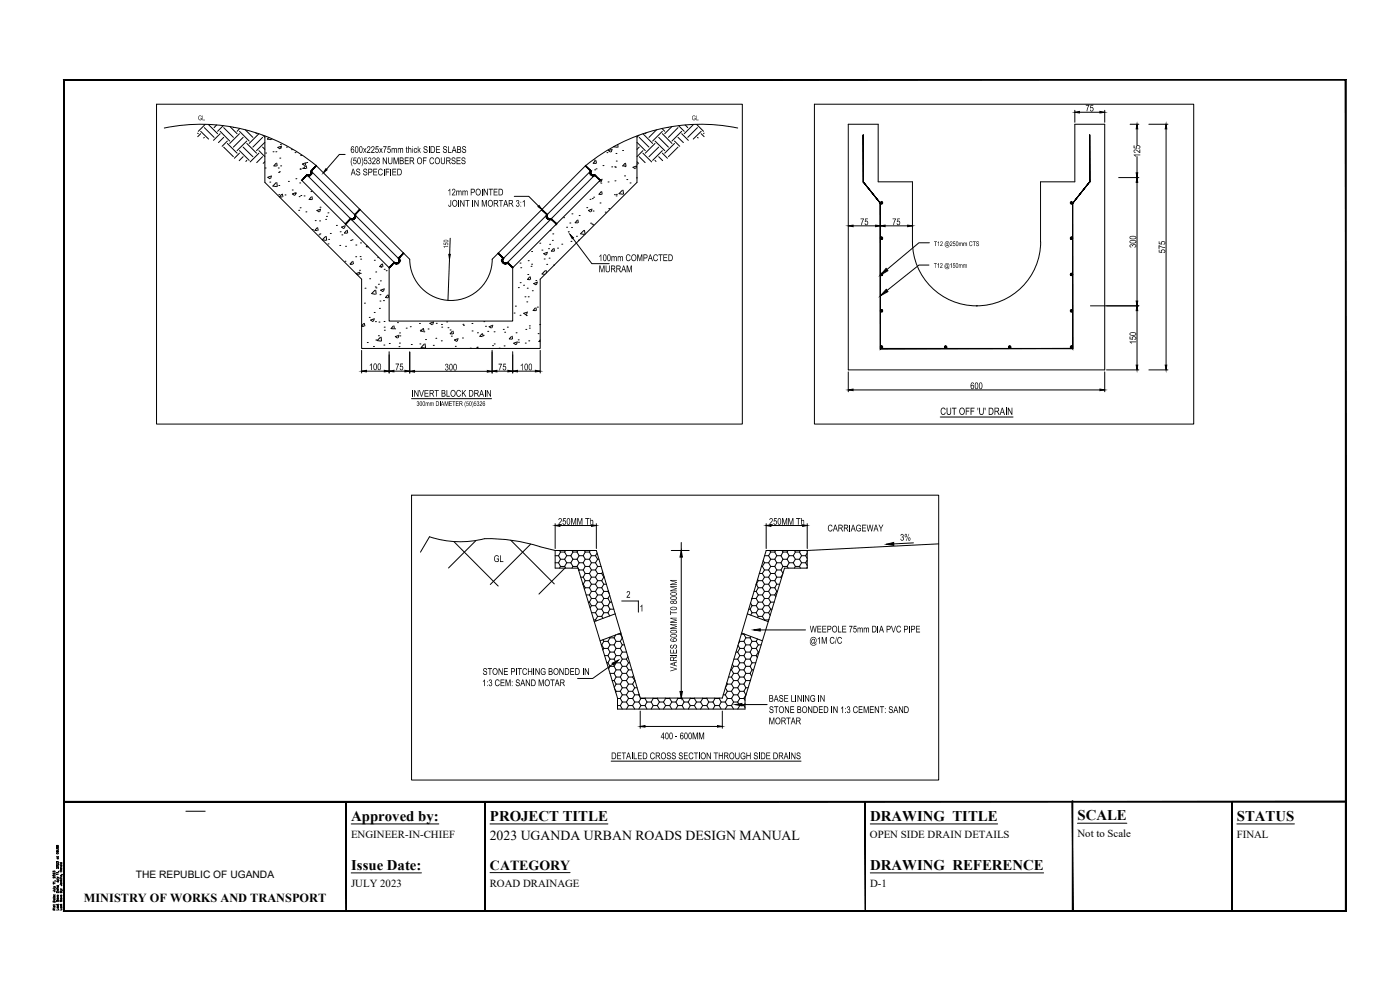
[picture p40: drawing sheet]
<svg xmlns="http://www.w3.org/2000/svg" width="420mm" height="297mm" viewBox="0 0 420 297" stroke-linecap="round" stroke-linejoin="round" font-family="sans-serif">
<defs><g id="words">
<g font-size="4.4">
<text x="105.4" y="246.2">Approved by:</text>
<text x="147.1" y="246.2">PROJECT TITLE</text>
<text x="261.2" y="246.2">DRAWING TITLE</text>
<text x="323.4" y="246">SCALE</text>
<text x="371.2" y="246.2">STATUS</text>
<text x="105.4" y="260.9">Issue Date:</text>
<text x="261.2" y="260.9">DRAWING REFERENCE</text>
</g>
<text font-size="4.2" x="147.1" y="260.9">CATEGORY</text>
<text font-size="4.1" x="147" y="252">2023 UGANDA URBAN ROADS DESIGN MANUAL</text>
<text font-size="3.7" x="25.2" y="270.5">MINISTRY OF WORKS AND TRANSPORT</text>
<text font-size="3.4" x="282.2" y="124.5">CUT OFF 'U' DRAIN</text>
<g font-size="3.2">
<text x="105.4" y="251.4">ENGINEER-IN-CHIEF</text>
<text x="261.1" y="251.4">OPEN SIDE DRAIN DETAILS</text>
<text x="323.4" y="251.3">Not to Scale</text>
<text x="371.2" y="251.4">FINAL</text>
<text x="105.4" y="266.1">JULY 2023</text>
<text x="147" y="266.1">ROAD DRAINAGE</text>
<text x="261.1" y="266.1">D-1</text>
</g>
<g font-size="3.1">
<text x="325.8" y="33.4">75</text>
<text x="105.2" y="45.9">600x225x75mm thick SIDE SLABS</text>
<text x="342.2" y="47.2" transform="rotate(-90 342.2 47.2)">125</text>
<text x="105.1" y="49.3">(50)5328 NUMBER OF COURSES</text>
<text x="105.3" y="52.6">AS SPECIFIED</text>
<text x="134.3" y="58.6">12mm POINTED</text>
<text x="134.5" y="62">JOINT IN MORTAR 3:1</text>
<text x="258.1" y="67.5">75</text>
<text x="267.8" y="67.5">75</text>
<text x="341" y="74.4" transform="rotate(-90 341 74.4)">300</text>
<text x="349.7" y="76" transform="rotate(-90 349.7 76)">575</text>
<text x="179.6" y="78.3">100mm COMPACTED</text>
<text x="179.7" y="81.7">MURRAM</text>
<text x="341" y="103.3" transform="rotate(-90 341 103.3)">150</text>
<text x="110.7" y="111">100</text>
<text x="118.6" y="111.1">75</text>
<text x="133.5" y="111.2">300</text>
<text x="149.5" y="111.1">75</text>
<text x="156.1" y="111.1">100</text>
<text x="123.5" y="119">INVERT BLOCK DRAIN</text>
<text x="291.2" y="116.7">600</text>
<text x="167.5" y="157.5">250MM Th</text>
<text x="230.8" y="157.5">250MM Th</text>
<text x="248.4" y="159.5">CARRIAGEWAY</text>
<text x="270.1" y="162.2">3%</text>
<text x="148.2" y="168.6">GL</text>
<text x="187.9" y="179.4">2</text>
<text x="191.9" y="183.5">1</text>
<text x="243" y="189.8">WEEPOLE 75mm DIA PVC PIPE</text>
<text x="242.9" y="193.2">@1M C/C</text>
<text x="144.9" y="202.5">STONE PITCHING BONDED IN</text>
<text x="203.1" y="201.5" transform="rotate(-90 203.1 201.5)">VARIES 600MM T0 800MM</text>
<text x="144.7" y="205.9">1:3 CEM: SAND MOTAR</text>
<text x="230.7" y="210.6">BASE LINING IN</text>
<text x="230.8" y="213.9">STONE BONDED IN 1:3 CEMENT: SAND</text>
<text x="198.3" y="221.8">400 - 600MM</text>
<text x="230.7" y="217.3">MORTAR</text>
<text x="183.4" y="227.8">DETAILED CROSS SECTION THROUGH SIDE DRAINS</text>
<text x="40.8" y="263.5">THE REPUBLIC OF UGANDA</text>
</g>
<g font-size="2.2">
<text x="59.4" y="36.1">GL</text>
<text x="207.6" y="36.1">GL</text>
<text x="134.5" y="74.5" transform="rotate(-88 134.5 74.5)">150</text>
<text x="280.3" y="73.8">T12 @250mm CTS</text>
<text x="280.2" y="80.4">T12 @150mm</text>
<text x="125" y="121.8">300mm DIAMETER (50)5326</text>
</g>
</g></defs>
<!-- layer: 0 -->
<g fill="none" stroke="#000" stroke-width=".3">
<path d="M19.2 23.9h384.7v216.7h-384.7zM47 31.3h175.8v95.9h-175.8zM244.4 31.3h113.9v95.9h-113.9zM293.1 91.8h.1M123.5 119.6h24M123.5 148.6h158.2v85.4h-158.2zM136.2 162.5l13.3 13.3M142.8 162.2l-8.2 8.2M153.3 162.1l13.1 13.1M159.2 163.3l-12.1 12.1M166.6 165.2l-4.6-1.2a52 52 0 0 0-16.5-2.4 29.4 29.4 0 0 1-16.6-.5l-2.7 4.6M166.6 166.7h1"/>
<path d="M166.6 168.9h1M166.6 165.2v5.3h6.9l11.8 39v3.3h38.3v-3.3l11.8-39h6.9v-5.3M166.6 165.2h12.4l13.1 44.3h24.7l13.1-44.3h12.4M167.6 168.9l.6 1.1M167.6 166.7l.6 1.1M167.9 165.2l.3 .4M168.2 165.6h1.2M168.2 167.8h1.2M168.2 170h1.2M168.2 165.6l-.6 1.1M168.2 167.8l-.6 1.1M168.2 170l-.3 .5"/>
<path d="M169.4 170l.4 .5M169.4 167.8l.7 1.1M169.4 165.6l.7 1.1M169.5 170.5l-7.8 7.8M169.7 165.2l-.3 .4M170.1 166.7h1.2M170.1 168.9h1.2M170.1 166.7l-.7 1.1M170.1 168.9l-.7 1.1M171.3 168.9l.6 1.1M171.3 166.7l.6 1.1M171.6 165.2l.3 .4"/>
<path d="M171.9 165.6h1.3M171.9 167.8h1.3M171.9 170h1.3M171.9 165.6l-.6 1.1M171.9 167.8l-.6 1.1M171.9 170l-.3 .5M173.2 170l.6 1M173.2 167.8l.6 1.1M173.2 165.6l.6 1.1M173.5 165.2l-.3 .4M173.8 166.7h1.2M173.8 168.9h1.2"/>
<path d="M173.8 171h1.2M173.8 166.7l-.6 1.1M173.8 168.9l-.6 1.1M173.8 171l-.1 .2M174.3 173.2h.7M174.9 175.3h.1M175 175.3l.6 1M175 173.2l.6 1M175 171l.6 1.1M175 168.9l.6 1.1M175 166.7l.6 1.1M175.4 165.2l.2 .4"/>
<path d="M175.6 165.6h1.3M175.6 167.8h1.3M175.6 170h1.3M175.6 172.1h1.3M175.6 174.2h1.3M175.6 176.3h1.3M175.6 165.6l-.6 1.1M175.6 167.8l-.6 1.1M175.6 170l-.6 1M175.6 172.1l-.6 1.1M175.6 174.2l-.6 1.1M175.6 176.3l-.2 .5"/>
<path d="M175.9 178.5h1M176.9 178.5l.6 1.1M176.9 176.3l.6 1.1M176.9 174.2l.6 1.1M176.9 172.1l.6 1.1M176.9 170l.6 1M176.9 167.8l.6 1.1M176.9 165.6l.6 1.1M177.2 165.2l-.3 .4M177.5 166.7h1.2M177.5 168.9h1.2M177.5 171h1.2"/>
<path d="M177.5 173.2h1.2M177.5 175.3h1.2M177.5 177.4h1.2M177.5 179.6h1.2M177.5 166.7l-.6 1.1M177.5 168.9l-.6 1.1M177.5 171l-.6 1.1M177.5 173.2l-.6 1M177.5 175.3l-.6 1M177.5 177.4l-.6 1.1M177.5 179.6l-.6 1.1M178.7 179.6l.7 1.1"/>
<path d="M178.7 177.4l.7 1.1M178.7 175.3l.7 1M178.7 173.2l.7 1M178.7 171l.7 1.1M178.7 168.9l.7 1.1M178.7 166.7l.7 1.1M179.2 165.9l-.5 .8M179.4 167.8h.3M179.4 170h1M179.4 172.1h1.2M179.4 174.2h1.2M179.4 176.3h1.2"/>
<path d="M179.4 178.5h1.2M179.4 167.8l-.7 1.1M179.4 170l-.7 1M179.4 172.1l-.7 1.1M179.4 174.2l-.7 1.1M179.4 176.3l-.7 1.1M179.4 178.5l-.7 1.1M180.6 178.5l.6 1.1M180.6 176.3l.6 1.1M180.6 174.2l.6 1.1M180.6 172.1l.6 1.1M180.9 171.6l-.3 .5"/>
<path d="M181.2 173.2h.1M181.2 175.3h.8M181.2 177.4h1.2M181.2 179.6h1.2M181.2 173.2l-.6 1M181.2 175.3l-.6 1M181.2 177.4l-.6 1.1M181.2 179.6l-.6 1.1M182.4 179.6l.7 1.1M182.4 177.4l.4 .7M182.6 177.2l-.2 .2M183 178.6l-.6 1"/>
<path d="M201.5 165.2h5.3M204.5 162.8v46.7M225.7 179.5v.1M225.7 179.6h1.2M225.7 179.6l-.1 .2M226.3 177.4h.6M226.9 175.3h.1M226.9 179.6l.7 1.1M226.9 177.4l.7 1.1M226.9 175.3l.7 1M227.4 173.8l.2 .4M227.6 174.2h1.2"/>
<path d="M227.6 176.3h1.2M227.6 178.5h1.2M227.6 174.2l-.7 1.1M227.6 176.3l-.7 1.1M227.6 178.5l-.7 1.1M227.9 172.1h.9M228.5 170h.3M228.8 178.5l.6 1.1M228.8 176.3l.6 1.1M228.8 174.2l.6 1.1M228.8 172.1l.6 1.1M228.8 170l.6 1"/>
<path d="M229.1 168.2l.3 .7M229.4 168.9h1.3M229.4 171h1.3M229.4 173.2h1.3M229.4 175.3h1.3M229.4 177.4h1.3M229.4 179.6h1.3M229.4 168.9l-.6 1.1M229.4 171l-.6 1.1M229.4 173.2l-.6 1M229.4 175.3l-.6 1M229.4 177.4l-.6 1.1"/>
<path d="M229.4 179.6l-.6 1.1M229.5 166.7h1.2M230.7 179.6l.6 1.1M230.7 177.4l.6 1.1M230.7 175.3l.6 1M230.7 173.2l.6 1M230.7 171l.6 1.1M230.7 168.9l.6 1.1M230.7 166.7l.6 1.1M231 165.2l.3 .4M231.3 165.6h1.2M231.3 167.8h1.2"/>
<path d="M231.3 170h1.2M231.3 172.1h1.2M231.3 174.2h1.2M231.3 176.3h1.2M231.3 178.5h1.2M231.3 165.6l-.6 1.1M231.3 167.8l-.6 1.1M231.3 170l-.6 1M231.3 172.1l-.6 1.1M231.3 174.2l-.6 1.1M231.3 176.3l-.6 1.1M231.3 178.5l-.6 1.1"/>
<path d="M232.5 178.5l.3 .6M232.5 176.3l.6 1.1M232.5 174.2l.6 1.1M232.5 172.1l.6 1.1M232.5 170l.6 1M232.5 167.8l.6 1.1M232.5 165.6l.6 1.1M232.8 165.2l-.3 .4M233.1 166.7h1.3M233.1 168.9h1.3M233.1 171h1.3M233.1 173.2h1.3"/>
<path d="M233.1 175.3h.9M233.1 177.4h.2M233.1 166.7l-.6 1.1M233.1 168.9l-.6 1.1M233.1 171l-.6 1.1M233.1 173.2l-.6 1M233.1 175.3l-.6 1M233.1 177.4l-.6 1.1M234.4 173.2l.1 .2M234.4 171l.6 1M234.4 168.9l.6 1.1M234.4 166.7l.6 1.1"/>
<path d="M234.7 165.2l.3 .4M234.9 172.2l-.5 1M235 165.6h1.2M235 167.8h1.2M235 170h1.2M235 165.6l-.6 1.1M235 167.8l-.6 1.1M235 170l-.6 1M236.2 170l.3 .5M236.2 167.8l.6 1.1M236.2 165.6l.6 1.1M236.5 165.2l-.3 .4"/>
<path d="M236.8 166.7h1.3M236.8 168.9h1.3M236.8 166.7l-.6 1.1M236.8 168.9l-.6 1.1M238.1 168.9l.6 1.1M238.1 166.7l.6 1.1M238.4 165.2l.3 .4M238.7 165.6h1.2M238.7 167.8h1.2M238.7 170h1.2M238.7 165.6l-.6 1.1M238.7 167.8l-.6 1.1"/>
<path d="M238.7 170l-.3 .5M239.9 170l.3 .5M239.9 167.8l.7 1.1M239.9 165.6l.7 1.1M240.2 165.2l-.3 .4M240.6 166.7h1.2M240.6 168.9h1.2M240.6 166.7l-.7 1.1M240.6 168.9l-.7 1.1M241.8 168.9l.5 .8M241.8 166.7l.5 .9M242.1 165.2l.2 .2"/>
<path d="M242.3 165.9l-.5 .8M242.3 168l-.5 .9M242.3 170.2l-.2 .3M274.1 162.9l-8.1 .4M281.7 163.2l-39.4 2M176.6 180.7h.3M176.9 180.7l.6 1M177.5 181.7h1.2M177.5 181.7l-.4 .7M177.5 183.8h1.2M178.2 186h.5M178.7 186l.2 .3"/>
<path d="M178.7 183.8l.7 1.1M178.7 181.7l.7 1.1M179.4 180.7h1.2M179.4 182.8h1.2M179.4 184.9h1.2M179.4 180.7l-.7 1M179.4 182.8l-.7 1M179.4 184.9l-.7 1.1M180.5 193.5h.1M180.6 184.9l.4 .7M180.6 182.8l.6 1M180.6 180.7l.6 1"/>
<path d="M180.6 193.5l.6 1M180.9 192l.3 .4M181.2 181.7h1.2M181.2 183.8h1.2M181.2 181.7l-.6 1.1M181.2 183.8l-.6 1.1M181.2 192.4h1.2M181.2 194.5h1.2M181.2 192.4l-.6 1.1M181.2 194.5l-.3 .5M181.4 196.7h1M182.1 198.9h.3"/>
<path d="M182.4 183.8l.6 1M182.4 181.7l.7 1.1M182.4 198.9l.7 1M182.4 196.7l.7 1.1M182.4 194.5l.7 1.2M182.4 192.4l.7 1.1M183 191.2l.1 .2M183.1 180.7h.5M183.1 182.8h1.1M183.1 180.7l-.7 1M183.1 182.8l-.7 1M183.1 191.4h1.2"/>
<path d="M183.1 193.5h1.2M183.1 195.7h1.2M183.1 197.8h1.2M183.1 199.9h1.2M183.1 191.4l-.7 1M183.1 193.5l-.7 1M183.1 195.7l-.7 1M183.1 197.8l-.7 1.1M183.1 199.9l-.4 .7M184.3 199.9l.6 1.1M184.3 197.8l.6 1.1M184.3 195.7l.6 1"/>
<path d="M184.3 193.5l.6 1M184.3 191.4l.6 1M184.6 184.2l-6.3 2.3M184.8 190.5l-.5 .9M184.9 192.4h1.3M184.9 194.5h1.3M184.9 196.7h1.3M184.9 198.9h1.3M184.9 192.4l-.6 1.1M184.9 194.5l-.6 1.2M184.9 196.7l-.6 1.1M184.9 198.9l-.6 1"/>
<path d="M185.4 190.3h.8M185.5 198.1l-7.6 5.5M186.2 198.9l.6 1M186.2 196.7l.6 1.1M186.2 194.5l.6 1.2M186.2 192.4l.6 1.1M186.2 190.3l.6 1M186.2 190.3l.1-.4-6.2 2.4M186.6 180.3h5M186.8 193.5h.6M186.8 195.7h1.2M186.8 197.8h1.2"/>
<path d="M186.8 199.9h1.2M186.8 191.4l-.6 1M186.8 193.5l-.6 1M186.8 195.7l-.6 1M186.8 197.8l-.6 1.1M186.8 199.9l-.6 1.1M188 197.8l.6 1.1M188 199.9l.6 1.1M188 195.7h.1M188 195.6v.1M188.5 197l-.5 .8M188.6 198.9h.4"/>
<path d="M188.6 198.9l-.6 1M219.8 199.3l.4 .6M220.2 199.9h1.2M220.2 199.9l-.7 1.1M220.2 197.8h1.2M220.9 195.7h.5M221.4 199.9l.6 1.1M221.4 197.8l.6 1.1M221.4 195.7l.6 1M221.5 193.6l.5 .9M221.9 192.2l.1 .2M222 194.5l-.6 1.2"/>
<path d="M222 192.4h1.3M222 194.5h1.3M222 196.7h1.3M222 198.9h1.3M222 192.4l-.4 .7M222 196.7l-.6 1.1M222 198.9l-.6 1M222.4 190.3h.9M222.6 189.9l6.2 2.4M223.3 198.9l.5 1M223.3 196.7l.5 1.1M223.3 194.5l.5 1.2"/>
<path d="M223.3 192.4l.5 1.1M223.3 190.3l.5 1.1M223.3 190.2v.1M223.8 191.4h1.3M223.8 193.5h1.3M223.8 195.7h1.3M223.8 197.8h1.3M223.8 199.9h1.3M223.8 191.4l-.5 1M223.8 193.5l-.5 1M223.8 195.7l-.5 1M223.8 197.8l-.5 1.1"/>
<path d="M223.8 199.9l-.5 1.1M224.3 184.2l6.2 2.3M224.7 182.8h.4M225.1 182.8l.6 1M225.1 199.9l.6 1.1M225.1 197.8l.6 1.1M225.1 195.7l.6 1M225.1 193.5l.6 1M225.1 191.4l.6 1M225.2 180.9l.5 .8M225.3 191l-.2 .4M225.7 181.7h1.2"/>
<path d="M225.7 183.8h1.2M225.7 181.7l-.6 1.1M225.7 183.8l-.4 .8M225.7 192.4h1.2M225.7 194.5h1.2M225.7 196.7h1.2M225.7 198.9h1.1M225.7 192.4l-.6 1.1M225.7 194.5l-.6 1.2M225.7 196.7l-.6 1.1M225.7 198.9l-.6 1M226.9 183.8l.7 1.1"/>
<path d="M226.9 181.7l.7 1.1M226.9 196.7l.4 .6M226.9 194.5l.7 1.2M226.9 192.4l.7 1.1M227.4 191.7l-.5 .7M227.6 180.7h1.2M227.6 182.8h1.2M227.6 184.9h1.2M227.6 180.7l-.7 1M227.6 182.8l-.7 1M227.6 184.9l-.3 .4M227.6 193.5h.8"/>
<path d="M227.6 195.7h.2M227.6 193.5l-.7 1M227.6 195.7l-.7 1M227.6 189h14.2M228.8 184.9l.6 1.1M228.8 182.8l.6 1M228.8 180.7l.6 1M229.4 181.7h1.3M229.4 183.8h1.3M229.4 186h1.3M229.4 181.7l-.6 1.1M229.4 183.8l-.6 1.1"/>
<path d="M229.4 186v.1M230.7 186h.1M230.7 183.8l.4 .8M230.7 181.7l.6 1.1M230.8 185.8l-.1 .2M231.3 180.7h1.1M231.3 182.8h.4M231.3 180.7l-.6 1M231.3 182.8l-.6 1M183.1 202h1.2M183.7 204.2h.6M184.3 204.2l.6 1.1"/>
<path d="M184.3 202l.6 1.1M184.5 206.7l.4 .7M184.9 201h1.3M184.9 203.1h1.3M184.9 205.3h1.3M184.9 207.4h1.3M184.9 201l-.6 1M184.9 203.1l-.6 1.1M184.9 205.3l-.6 .9M184.9 207.4l-.1 .3M185.3 209.6h.9M185.3 211.7h.9"/>
<path d="M186.2 211.7l.6 1.1M186.2 209.6l.6 1M186.2 207.4l.6 1.1M186.2 205.3l.6 1.1M186.2 203.1l.6 1.1M186.2 201l.6 1M186.8 210.6h1.2M186.8 208.5l-.6 1.1M186.8 210.6l-.6 1.1M186.8 202h1.2M186.8 204.2h1.2M186.8 206.4h1.2"/>
<path d="M186.8 208.5h1.2M186.8 202l-.6 1.1M186.8 204.2l-.6 1.1M186.8 206.4l-.6 1M188 210.6l.6 1.1M188 208.5l.6 1.1M188 206.4l.6 1M188 204.2l.6 1.1M188 202l.6 1.1M188.6 209.6h1.3M188.6 211.7h1.3M188.6 209.6l-.6 1"/>
<path d="M188.6 211.7l-.6 1.1M188.6 201h1M188.6 203.1h1.3M188.6 205.3h1.3M188.6 207.4h1.3M188.6 201l-.6 1M188.6 203.1l-.6 1.1M188.6 205.3l-.6 1.1M188.6 207.4l-.6 1.1M189.9 211.7l.6 1.1M189.9 209.6l.6 1M189.9 207.4l.6 1.1"/>
<path d="M189.9 205.3l.6 1.1M189.9 203.1l.6 1.1M190.1 202.7l-.2 .4M190.5 210.6h1.2M190.5 208.5l-.6 1.1M190.5 210.6l-.6 1.1M190.5 204.2h.1M190.5 206.4h.7M190.5 208.5h1.2M190.5 204.2l-.6 1.1M190.5 206.4l-.6 1M191.7 210.6l.6 1.1"/>
<path d="M191.7 208.5l.3 .5M191.8 208.3l-.1 .2M192.3 209.5v.1M192.3 209.6h1.3M192.3 211.7h1.3M192.3 209.6l-.6 1M192.3 211.7l-.6 1.1M193.6 211.7l.6 1.1M193.6 209.6l.6 1M193.6 209.5v.1M194.2 210.6h1.2M194.2 210.6l-.6 1.1"/>
<path d="M195.4 210.6l.6 1.1M196 209.5v.1M196 209.6h1.3M196 211.7h1.3M196 209.6l-.6 1M196 211.7l-.6 1.1M197.3 211.7l.6 1.1M197.3 209.6l.6 1M197.3 209.5v.1M197.9 210.6h1.2M197.9 210.6l-.6 1.1M199.1 210.6l.7 1.1"/>
<path d="M199.7 209.5l.1 .1M199.8 209.6h1.2M199.8 211.7h1.2M199.8 209.6l-.7 1M199.8 211.7l-.7 1.1M201 211.7l.6 1.1M201 209.6l.6 1M201 209.5v.1M201.6 210.6h1.2M201.6 210.6l-.6 1.1M202.8 210.6l.6 1.1M203.4 209.5v.1"/>
<path d="M203.4 209.6h1.3M203.4 211.7h1.3M203.4 209.6l-.6 1M203.4 211.7l-.6 1.1M204.7 211.7l.6 1.1M204.7 209.6l.6 1M204.8 209.5l-.1 .1M205.3 210.6h1.2M205.3 210.6l-.6 1.1M206.5 210.6l.7 1.1M207.1 209.5l.1 .1M207.2 209.6h1.2"/>
<path d="M207.2 211.7h1.2M207.2 209.6l-.7 1M207.2 211.7l-.6 1.1M208.4 211.7l.6 1.1M208.4 209.6l.6 1M208.5 209.5l-.1 .1M209 210.6h1.3M209 210.6l-.6 1.1M210.3 210.6l.6 1.1M210.8 209.5l.1 .1M210.9 209.6h1.2M210.9 211.7h1.2"/>
<path d="M210.9 209.6l-.6 1M210.9 211.7l-.6 1.1M212.1 211.7l.6 1.1M212.1 209.6l.6 1M212.2 209.5l-.1 .1M212.7 210.6h1.3M212.7 210.6l-.6 1.1M214 210.6l.6 1.1M214.5 209.5l.1 .1M214.6 209.6h1.2M214.6 211.7h1.2M214.6 209.6l-.6 1"/>
<path d="M214.6 211.7l-.6 1.1M215.8 211.7l.6 1.1M215.8 209.6l.6 1M215.9 209.5l-.1 .1M216.4 210.6h1.3M216.4 210.6l-.6 1.1M217 208.5h.7M217.7 210.6l.6 1.1M217.7 208.5l.6 1.1M217.7 206.4l.6 1M218.1 204.9l.2 .4M218.3 209.6h1.2"/>
<path d="M218.3 211.7h1.2M218.3 209.6l-.6 1M218.3 211.7l-.6 1.1M218.3 205.3h1.2M218.3 207.4h1.2M218.3 205.3l-.6 1M218.3 207.4l-.6 1.1M218.6 203.1h.9M219.3 201h.2M219.5 211.7l.7 1.1M219.5 209.6l.7 1M219.5 207.4l.7 1.1"/>
<path d="M219.5 205.3l.7 1.1M219.5 203.1l.7 1.1M219.5 201l.7 1M220.2 210.6h1.2M220.2 208.5l-.7 1.1M220.2 210.6l-.7 1.1M220.2 202h1.2M220.2 204.2h1.2M220.2 206.4h1.2M220.2 208.5h1.2M220.2 202l-.7 1.1M220.2 204.2l-.7 1.1"/>
<path d="M220.2 206.4l-.7 1M220.7 211.4h9.5M221.4 210.6l.6 1.1M221.4 208.5l.6 1.1M221.4 206.4l.6 1M221.4 204.2l.6 1.1M221.4 202l.6 1.1M222 209.6h1.3M222 211.7h1.3M222 207.4l-.6 1.1M222 209.6l-.6 1M222 211.7l-.6 1.1"/>
<path d="M222 201h1.3M222 203.1h1.3M222 205.3h1.3M222 207.4h1.3M222 201l-.6 1M222 203.1l-.6 1.1M222 205.3l-.6 1.1M223.3 211.7l.3 .6M223.3 209.6l.3 .5M223.3 207.4l.5 1.1M223.3 205.3l.5 1.1M223.3 203.1l.5 1.1"/>
<path d="M223.3 201l.5 1M223.6 211.1l-.3 .6M223.8 208.5l-.5 1.1M223.8 202h1.3M223.8 204.2h1.3M223.8 206.4h.7M223.8 208.5h.1M223.8 202l-.5 1.1M223.8 204.2l-.5 1.1M223.8 206.4l-.5 1M225.1 204.2l.1 .1M225.1 202l.5 .9"/>
<path d="M225.3 203.9l-.2 .3M225.7 201h.4M225.7 201l-.6 1M183.4 228.4h57M55.8 243.4h5.8"/>
</g>
<!-- layer: DIMENSIONS -->
<g fill="none" stroke="#000" stroke-width=".3">
<path d="M322.6 33.1v3.6M324 33.7h6.1M331.5 33.1v3.6M339.2 37.3h2.6M341.2 38.7v4.9M344.8 37.3h5.7M350 38.7v70.8M103.6 46.3h-1.8l-3.8 4.5M154.3 58.9h4.4l2.9 2.9M335.7 53.3h6.1M341.2 47v4.8M341.2 54.7v35.6"/>
<path d="M134.9 77.8l-.5 12.3M135.1 71.5l-.2 4.8M171.9 71.5l5.7 7.6h5.2M256 67.8h6.8M265.6 67.8h6.8M278.8 79.5h-3l-9.6 7.7M278.9 72.8h-3.1l-9.6 8.1M327.3 91.8h14.5M341.2 93.2v16.3M108.5 105.1v6.8M110 111.4h5.3M116.8 105.5v6.4"/>
<path d="M123 105.6v6.4M124.4 111.4h21.8M147.7 105.1v6.9M153.9 105.5v6.4M155.3 111.4h5.4M162.1 105.1v6.8M254.6 111.6v5.9M256 117h74.1M331.5 111.6v5.9M332.1 111h9.7M344.8 111h5.7M166.6 157.1v7.5"/>
<path d="M168 157.7h9.5M179 157.1v7.5M229.9 157.1v7.5M231.4 157.7h9.5M242.3 157.1v7.5M192.1 213.3v5.2M193.6 218h21.7M216.8 213.3v5.2"/>
</g>
<g fill="#000" stroke="#000" stroke-width=".3">
<path d="M322.6 33.7l1.4-.3v.5zM330.1 33.4l1.4 .3-1.4 .2zM341.2 37.3l.2 1.4h-.4zM350 37.3l.2 1.4h-.5zM97.8 50.6l.4 .4-1.1 .8zM341.2 53.3l.2 1.4h-.4zM341 51.8h.4l-.2 1.5zM134.7 76.3h.5l-.3 1.5zM161.8 61.7l.8 1.2-1.2-.9zM171.1 70.3l1 1.1-.4 .2zM254.6 67.8l1.4-.3v.5zM262.8 67.5l1.4 .3-1.4 .2z"/>
<path d="M264.2 67.8l1.4-.3v.5zM272.4 67.5l1.4 .3-1.4 .2zM266 86.8l.5 .7-2.3 1.3zM265.9 80.5l.6 .7-2.3 1.3zM341 90.3h.4l-.2 1.5zM341.2 91.8l.2 1.4h-.4zM108.5 111.4l1.5-.3v.5zM115.3 111.1l1.5 .3-1.5 .2zM116.8 111.4l1.4-.3v.5zM121.5 111.1l1.5 .3-1.5 .2zM123 111.4l1.4-.2v.5zM146.2 111.2l1.5 .2-1.5 .3z"/>
<path d="M147.7 111.4l1.4-.3v.5zM152.4 111.1l1.5 .3-1.5 .2zM153.9 111.4l1.4-.3v.5zM160.7 111.1l1.4 .3-1.4 .2zM254.6 117l1.4-.3v.5zM330.1 116.7l1.4 .3-1.4 .2zM341 109.5h.4l-.2 1.5zM349.7 109.5h.5l-.2 1.5zM192.1 218l1.5-.3v.5zM215.3 217.7l1.5 .3-1.5 .2z"/>
</g>
<!-- layer: PROSWD -->
<g fill="#000" stroke="#000" stroke-width=".3">
<path d="M92.1 52.4l-1.6 1.6 .1 .2zM92.1 52.4l.1 .2-1.6 1.6z"/>
<path d="M92.2 52.4l.2 .3-.3-.1zM92.2 52.4l.2 .3zM92.4 52.5l.4 .2h-.4zM92.4 52.5l.4 .2-.1-.2zM92.7 52.5l.4 .1-.3 .1zM92.7 52.5l.4 .1-.1-.2zM93 52.4l.4-.1-.3 .3zM93 52.4l.4-.1-.2-.1zM93.2 52.2l.3-.2-.1 .3zM93.3 51.9l-.1 .3 .3-.2zM93.5 51.6v.4l-.2-.1zM93.4 51.6l-.1 .3 .2-.3zM93.5 51.3v.3h-.1zM93.2 51.4l.2 .2 .1-.3z"/>
<path d="M94.9 49.6l-1.6 1.7 .1 .1zM94.9 49.6l.1 .2-1.6 1.6z"/>
<path d="M177.2 51.3l.2 .1-.3 .2zM177.1 51.6l.3-.2zM177.1 51.6h.2l-.2 .4zM177.3 51.6l-.2 .4 .2-.1zM177.1 52l.2-.1-.1 .4zM177.3 51.9l-.1 .4zM177.2 52.3l.2-.1 .1 .4zM177.4 52.2l.1 .4zM177.6 52.4l.3 .3-.4-.1zM177.6 52.4l.3 .3v-.2zM177.9 52.5l.3 .2h-.3zM177.9 52.5l.3 .2v-.2zM178.2 52.5l.4 .1-.4 .1zM178.2 52.5l.4 .1z"/>
<path d="M175.7 49.8l1.5 1.6 .2-.1zM175.8 49.6l1.6 1.7-1.7-1.5z"/>
<path d="M178.5 52.6l1.5 1.6 .2-.2zM178.6 52.4l1.6 1.6-1.7-1.4z"/>
<path d="M103.6 67.1l.1 .2 1.5-1.7zM105.2 65.6l.1 .1-1.6 1.6z"/>
<path d="M105.3 65.6l.2 .3-.3-.2zM105.3 65.6l.2 .3 .1-.3zM105.6 65.6l.3 .3h-.4zM105.6 65.6l.3 .3v-.3zM105.9 65.6l.3 .1-.3 .2zM105.9 65.6l.3 .1-.1-.2zM106.1 65.5l.4-.1-.3 .3zM106.1 65.5l.4-.1-.2-.1zM106.3 65.3l.4-.2-.2 .3zM106.5 65.1l-.2 .2 .4-.2zM106.7 64.7v.4h-.2zM106.5 64.8v.3l.2-.4zM106.5 64.4l.2 .3-.2 .1zM106.4 64.5l.1 .3v-.4z"/>
<path d="M106.4 64.3l.1 .2 1.5-1.7zM108 62.8l.1 .1-1.6 1.6z"/>
<path d="M118.3 78.9l.1-.2 .2 .4zM118.4 78.7l.2 .4v-.2zM118.6 78.9l.4 .2h-.4zM118.6 78.9l.4 .2v-.2zM119 78.9l.4 .2h-.4zM119 78.9l.4 .2zM119.3 78.9h.4l-.3 .2zM119.3 78.9h.4zM119.5 78.7l.4-.2-.2 .4zM119.7 78.5l-.2 .2 .4-.2zM120 78.1l-.1 .4h-.2zM119.8 78.1l-.1 .4 .3-.4zM119.9 77.8l.1 .3h-.2zM119.7 77.8l.1 .3 .1-.3zM119.7 77.5l.2 .3h-.2zM119.7 77.5v.3z"/>
<path d="M118.3 78.7l-1.4 1.7 1.5-1.5zM116.7 80.2l1.6-1.5-1.4 1.7z"/>
<path d="M121.1 75.9l-1.6 1.6 .2 .1zM121.1 75.9l.1 .1-1.5 1.6z"/>
<path d="M149.4 76l1.6 1.6 .1-.1zM149.4 76l.2-.1 1.5 1.6z"/>
<path d="M151 77.5l.1 .1-.4 .2zM150.7 77.8h.2l.2-.2zM150.7 77.8h.2l-.2 .3zM150.9 77.8l-.2 .3zM150.7 78.1h.2l-.2 .4zM150.9 78.1l-.2 .4h.2zM150.7 78.5h.2l.1 .4zM150.9 78.5l.1 .4zM151 78.9l.1-.2 .2 .4zM151.1 78.7l.2 .4 .1-.2zM151.4 78.9l.3 .2h-.4zM151.4 78.9l.3 .2v-.2zM151.7 78.9l.4 .2h-.4zM151.7 78.9l.4 .2zM152 78.9h.4l-.3 .2zM152 78.9h.4z"/>
<path d="M152.4 78.7l-.1 .2 1.7 1.3zM152.3 78.9l1.7 1.3-.2 .2z"/>
<path d="M162.5 62.9l1.6 1.6 .1-.2zM162.7 62.8l1.5 1.5-1.7-1.4z"/>
<path d="M164.1 64.4l.2 .1-.3 .2zM164 64.7l.2 .1 .1-.3zM164 64.7l.2 .1-.2 .3zM164.2 64.8l-.2 .3h.2zM164 65.1h.2v.3zM164.2 65.1v.3l.1-.1zM164.2 65.4l.1-.1 .1 .4zM164.3 65.3l.1 .4 .1-.2zM164.5 65.5l.2 .4-.3-.2zM164.5 65.5l.2 .4zM164.8 65.6l.3 .3h-.4zM164.8 65.6l.3 .3v-.3zM165.1 65.6l.4 .1-.4 .2zM165.1 65.6l.4 .1z"/>
<path d="M165.3 65.7l1.6 1.6 .2-.2zM165.5 65.6l1.6 1.5-1.8-1.4z"/>
</g>
<path d="M49.3 38.4a54.3 54.3 0 0 1 45.6 11.3l28.1 28.1a12.4 12.4 0 0 0 12.3 12.4 12.4 12.4 0 0 0 12.4-12.4M221.4 38.4a54.4 54.4 0 0 0-45.6 11.3M79.5 40.8v13.9l29 29.1v20.7h53.6v-20.7l29.1-29.1v-13.9M92.1 52.5l26.2 26.3M93.3 51.3l26.3 26.2M175.7 49.7l-28 28.1M177.3 51.3l-26.2 26.2M178.5 52.5l-26.2 26.3 1.6 1.5v16h-37.1v-16l-26.3-26.2M180.1 54.1l-26.2 26.2" fill="none" stroke="#000" stroke-width=".3"/>
<!-- layer: HATCH -->
<g fill="none" stroke="#000" stroke-width=".3">
<path d="M59.3 39.9l.2 .2M60.2 39.4l2.4 2.3M61.3 38.3l2.9 2.9M61.6 37.3l-2.1 2.1M62.6 37.4l2.7 2.7M65 37.5l-.8 .8M66.1 39.4l2.8 2.9M67 37.7l-1.7 1.7M67.1 38.3l2.9 2.9M69 38l2.1 2.1M70.1 38.2l-.1 .1M71.9 39.4l2.9 2.9"/>
<path d="M72 38.6l-.9 .8M73.6 39l2.3 2.2M76.7 39.8l.3 .3M194 39.8l-.3 .3M197 39l-2.2 2.2M198.7 38.6l.8 .8M198.8 39.4l-2.9 2.9M200.5 38.2l.1 .1M201.6 38l-2.1 2.1M203.5 38.3l-2.9 2.9M203.7 37.7l1.6 1.7M204.6 39.4l-2.9 2.9"/>
<path d="M205.6 37.5l.8 .8M208.1 37.4l-2.8 2.7M209.1 37.3l2 2.1M209.3 38.3l-2.9 2.9M210.4 39.4l-2.3 2.3M211.3 39.9l-.2 .2M60.2 40.1l-.9 .9M61.3 41.2l-.2 .2M66.1 40.1l-2 2M67.1 44.1l2.9 2.9M67.1 41.2l-1.5 1.6M68.2 43l2.9 3"/>
<path d="M68.2 42.3l-1.5 1.6M71.9 45.2l2.9 2.9M71.9 40.1l-3 2.9M71.9 46l-1.6 1.5M73 44.1l2.9 2.9M73 41.2l-3 2.9M73 47l-1.2 1.2M74.1 43l2.9 3M74.1 42.3l-3 2.9M74.1 48.1l-.3 .4M77.7 40.2l-2.9 2.8M77.7 45.2l1.8 1.8"/>
<path d="M77.7 46l-2.6 2.6M78.8 44.1l.7 .7M78.8 41.2l-2.9 2.9M78.8 47l-1.8 1.8M78.9 40.6l.6 .6M79.5 42.7l-2.5 2.5M79.5 48.5l-.5 .5M79.6 50.4h.1M79.7 45.9h.1M80.7 41.3l-.5 .4 1.2 .2M81 54.6h.1M81.2 52.9l-.8 .3 .6 .4"/>
<path d="M81.5 52.8l-.3 .7M81.6 41.6v.3M81.9 45.5h.1M82.8 45.5h.1M82.8 49.1l-.6 .7h.8M82.8 54.8l-.9 1 1.1 .2M83 48.9l.2 .8M83.1 54.8l.1 1.2M83.5 50.4h.1M83.6 51.7h.1M83.7 55.7h.1M83.7 58.4h.1"/>
<path d="M83.8 51.5h.1M84 47.4h.1M84.1 44.4h.1M84.1 43.3h.1M84.2 49.8h.1M84.2 43.9l-.8 .3 .6 .4M84.5 43.8l-.3 .8M84.5 58.3l-.6 .7 .8 .1M84.7 58.2l.2 .8M85.5 58.5h.1M86 44.1h.1M86.6 54.4h.1"/>
<path d="M87.5 44.9h.1M87.7 57h.1M88.5 45.8h.1M88.6 58.1h.1M88.6 57.9l-.9 .3 .7 .4M88.8 53.6h.1M88.8 57.8l-.2 .7M89.8 59h.1M89.9 54.9h.1M90.1 50.7h.1M90.2 46.6h.1M90.3 58.7h.1"/>
<path d="M90.8 50.5h.1M91.3 58.8h.1M91.6 48.9l-.9 .3 .7 .4M91.7 49.8l-.6 .7 .7 .1M91.8 48.8l-.2 .7M91.9 49.7l.2 .8M92.1 48.8h.1M93.3 57.5h.1M93.4 59.1l-.6 .7 .7 .1M93.6 59l.2 .8M177.1 59.8h.1M177.7 59.6h.1"/>
<path d="M178.2 59.2h.1M178.3 48h.1M178.5 51h.1M178.6 48.3l-.6 .7 .8 .1M178.8 48.2l.2 .8M178.9 50.7h.1M179.9 54.3l.3 .3M180.2 54h.1M180.3 54.9h.1M180.4 57.6l-.6 .7 .7 .1M180.5 53.8l-.5 .2M180.6 57.5l.1 .7"/>
<path d="M180.7 53.7l-.2 .8M181 49.7h.1M182.1 45.8h.1M182.5 54.6h.1M183.5 44.9l-.9 .3 .6 .4M183.6 50.1h.1M183.7 44.8l-.2 .7M184.2 44h.1M184.2 44l1.1 .2M184.4 58.4h.1M184.5 50.1h.1M184.6 54.3h.1"/>
<path d="M184.7 50.2h.1M184.9 46h.1M184.9 58.8h.1M184.9 48.3h.1M185 58.3h.1M185.4 43.3l.1 .8M186.8 57.1l-1 1 1.1 .2M186.8 45.2h.1M187 57.1l.1 1.1M187.4 52.8h.1M187.5 49.1l-.6 .7h.7M187.6 50h.1"/>
<path d="M187.7 49l.2 .7M188.1 53.9h.1M189.1 54.9h.1M190.9 49.9l-.9 .3 .6 .4M191 53.4h.1M191.1 49.8l-.3 .7M191.1 49.2h.1M191.2 48.5l.5 .5M191.2 42.7l2.5 2.5M191.8 40.6l-.6 .6M191.8 44.1l-.6 .7M191.8 47l1.8 1.8"/>
<path d="M191.8 41.2l3 2.9M192.9 45.2l-1.7 1.8M192.9 46l2.7 2.6M193 40.2l2.9 2.8M196.6 43l-2.9 3M196.6 48.1l.3 .4M196.6 42.3l2.9 2.9M197.7 44.1l-2.9 2.9M197.7 47l1.2 1.2M197.7 41.2l2.9 2.9M198.8 45.2l-2.9 2.9M198.8 46l1.5 1.5"/>
<path d="M198.8 40.1l2.9 2.9M202.4 43l-2.9 3M202.4 42.3l1.6 1.6M203.5 44.1l-2.9 2.9M203.5 41.2l1.6 1.6M204.6 40.1l2 2M209.3 41.2l.2 .2M210.4 40.1l.9 .9M89.6 63.1h.1M90.1 62.3h.1M91.8 63.6h.1M93.7 68.9h.1"/>
<path d="M94.6 66.2h.1M95.1 68.4l-.6 .7 .7 .1M95.3 68.3l.2 .8M95.7 70.4h.1M95.9 66.3h.1M96 70.2h.1M96 62.9l-.9 .2 .6 .5M96 62.2h.1M96.2 62.7l-.2 .8M96.8 72l1 .1M97.7 71l-1 1M97.7 65.8h.1"/>
<path d="M97.9 70.9l.1 1.2M98 64.9h.1M98.4 63.9h.1M98.5 73.2h.1M98.6 71.8h.1M99.1 70h.1M101 67.6h.1M102 73.6h.1M102.1 69.5h.1M102.6 70.5h.1M103.4 67.8l-.9 .3 .6 .5M103.5 78.4h.1"/>
<path d="M103.6 67.7l-.2 .7M103.7 73.9h.1M104 69.2l-.6 .7 .7 .1M104.2 69.1l.1 .8M105.1 79.3h.1M105.2 72.1h.1M105.6 72h.1M105.7 78.5l-.6 .7 .7 .1M105.9 78.4l.2 .7M106.8 77h.1M106.8 73.5h.1M108.1 77h.1"/>
<path d="M108.2 72.9h.1M108.2 77.8h.1M110.2 73.7l-.3 .3 .7 .1M112.3 78.1h.1M113.4 77.3h.1M114.5 79.3l-.6 .7h.8M114.8 79.2l.1 .8M156.1 78.9h.1M158.5 78.2h.1M159.4 79.9h.1M159.5 75.5h.1M159.5 79.3h.1"/>
<path d="M162 73h.1M162.6 75h.1M163.3 77.7h.1M164.1 79.3h.1M164.1 75.8l-.9 .3 .6 .4M164.3 75.7l-.3 .7M164.6 74.6h.1M164.8 77.5h.1M165 73.3h.1M165.1 69.2h.1M165.8 72.1h.1M165.9 70.2h.1"/>
<path d="M166.1 74.6l-.6 .7 .7 .1M166.1 79.5h.1M166.3 74.5l.1 .8M166.7 67.5h.1M167.2 67l-.2 .4M167.3 74.5h.1M168.6 73.3h.1M169.1 65.3h.1M170 68.2h.1M170.5 69.5h.1M171 66.9h.1M171.4 72.4h.1"/>
<path d="M171.5 68.3h.1M171.6 64.2h.1M173 70.9h.1M173.2 66.1l-.6 .7 .7 .1M173.4 66l.2 .8M173.8 64.7h.1M173.8 72l-.1 .2M175.2 69.2l-1 .9 1.1 .2M175.4 69.1l.2 1.2M176.1 62.3h.1M177.2 67h.1M177.4 62.8l-.8 .3 .6 .5"/>
<path d="M177.6 67.2h.1M177.7 62.7l-.3 .7M177.9 67.4h.1M178 63.3h.1M180.1 60.9h.1M181.6 63.7h.1M182.7 62.6h.1M107.8 81.8l-.9 .3 .6 .4M107.9 81.1h.1M108 81.6l-.3 .8M108.1 82h.1M108.5 97.8l.7 .1"/>
<path d="M108.7 97.9h.1M109.1 97.1l-.6 .7M109.3 97l.2 .8M109.4 91h.1M109.5 86.5h.1M110.8 95.2h.1M110.9 83.6h.1M112.1 95.7l-.9 .3 .7 .5M112.3 93.8h.1M112.3 95.6l-.2 .7M112.5 87.1l-1 1 1.1 .2M112.6 86.1h.1"/>
<path d="M112.7 96.5h.1M112.8 81.6h.1M112.8 87.1l.1 1.1M112.8 86.4h.1M113.6 85.3h.1M113.7 96.6h.1M113.9 92.5h.1M114 88.4h.1M114 90.3h.1M114.2 84.3h.1M114.3 80.2h.1M115.1 90.2h.1"/>
<path d="M115.1 86.7l-.9 .4 .7 .4M115.3 96.5h.1M115.3 98.2h.1M115.3 80.8h.1M115.3 99.1h.1M115.3 86.6l-.2 .8M115.9 81.2h.1M116.3 88.6l-.6 .7 .7 .1M116.5 88.5l.2 .8M118 97.9l-.6 .7 .7 .1M118.2 97.8l.1 .7M118.4 98.7h.1"/>
<path d="M119.3 96.8h.1M119.9 99.9h.1M121.9 98.5h.1M123.1 98h.1M125.9 97.1h.1M126.1 99.1h.1M126.9 98.7l-.6 .6 .7 .1M127.1 98.5l.1 .8M127.2 99.6h.1M128.5 98.7h.1M129.9 96.7l-.9 .3 .7 .4M130.1 96.6l-.2 .8"/>
<path d="M130.9 97h.1M132.5 97.4h.1M132.6 98.2h.1M134.1 96.6h.1M134.4 98.3h.1M135.1 99h.1M135.7 99.4l-.6 .7 .8 .1M136 99.3l.1 .8M138.9 97.3h.1M139.1 97.6h.1M141.6 97.1h.1M141.7 99.3h.1"/>
<path d="M143.3 99.9h.1M145.2 96.5h.1M145.7 97.9h.1M146.4 99.4h.1M147.6 97.7l-.8 .3 .6 .4M147.9 97.6l-.3 .7M148.3 99.6h.1M151 98.8h.1M151.5 99.7h.1M152.3 98.2h.1M154.3 93.9h.1M154.7 91.8h.1"/>
<path d="M154.9 99.9h.1M155.6 86.3h.1M156.1 94.6h.1M156.1 84.8h.1M156.3 80.3h.1M157.1 85.6h.1M157.6 89.1h.1M157.8 98.8h.1M157.9 94.7h.1M158.1 93.7l-.9 .3 .6 .4M158.1 90.6h.1M158.2 86.5h.1"/>
<path d="M158.3 93.6l-.3 .7M158.4 82.4h.1M158.5 89.1h.1M158.9 97.8h.1M158.9 98.5h.1M158.9 83.1l-.6 .7 .7 .1M159.1 83l.1 .8M159.8 87.2h.1M160.6 92.4l-.6 .8h.8M160.8 84.2h.1M160.9 92.4l.1 .7M161.1 84.7l-.9 .4 .6 .4"/>
<path d="M161.3 92.1h.1M161.3 84.6l-.3 .8M162 97.4h.1M163.6 81.2l-.9 1 .8 .1M163.9 81.1l.1 .8M110.2 102.8h.1M112.1 104h.1M112.8 102h.1M113.6 100.7h.1M114.2 101.2l-1 1 1.1 .1M114.4 101.2l.1 1.1M115.2 103.5h.1"/>
<path d="M116.8 103.1h.1M119.5 100.7l-.9 .3 .6 .4M119.7 100.6l-.2 .7M119.7 104h.1M119.9 102.9h.1M120 100.8h.1M123.4 103.4h.1M126 103.2h.1M127.3 103.2l-.9 1.1 1.1 .1M127.6 103.2l.1 1.2M127.7 101.9h.1M130 103.6h.1"/>
<path d="M130.8 101.5h.1M132.4 102.3h.1M135.5 100.9h.1M136.6 103.9h.1M137.3 101.7l-.9 .3 .6 .4M137.5 101.6l-.3 .7M138.8 101.4h.1M141.1 104.5h.1M143.1 104.3h.1M143.2 104.2h.1M144.6 100.2l-.6 .7 .7 .1M144.8 100.1l.2 .8"/>
<path d="M145 100.6h.1M147.8 103.7h.1M148.3 103.2h.1M149.8 104.5h.1M151.3 103.8h.1M153.4 101l-.5 .7 .7 .1M153.7 100.9l.1 .8M155.1 102.6l-.9 .4 .6 .4M155.3 102.6l-.3 .7M155.5 102h.1M155.6 102.7h.1M157.6 102.9h.1"/>
<path d="M158.7 102.3h.1M161.5 100.1h.1M162.1 102l-.4 .5h.4"/>
</g>
<!-- layer: DRAIN -->
<path d="M312.3 72.5a19.2 19.2 0 0 1-19.2 19.3 19.2 19.2 0 0 1-19.3-19.3v-17.9h-10.2v-17.3h-9v73.7h76.9v-73.7h-8.9v17.3h-10.3v17.9" fill="none" stroke="#000" stroke-width=".3"/>
<!-- layer: REINFORCE -->
<g fill="#000" stroke="#000" stroke-width=".3">
<path d="M327 40.5l.1 14.1zM327 40.5l.1 14.1zM327 54.6l-5.1 6.4zM327 54.6l-5.1 6.4zM321.9 61v43.6zM321.9 61v43.6zM264.2 104.6h57.7zM264.2 104.5h57.7zM264.2 61v43.6zM264.2 61v43.5zM259.1 54.6l5.1 6.4zM259.1 54.6l5.1 6.4zM259.1 40.5v14.1zM259.1 40.5v14.1z"/>
<path d="M264.3 60.6l-.1 .3h.4zM264.2 60.9h.4l-.3 .2zM264.3 61.1l.3 .1v-.3z"/>
<path d="M264.3 71.2l-.1 .2h.4zM264.2 71.4h.4l-.3 .3zM264.6 71.4l-.3 .3 .3 .1z"/>
<path d="M264.6 60.9v.3l.2-.1zM264.6 60.9h.3l-.1 .2z"/>
<path d="M264.6 71.4v.4l.2-.1zM264.6 71.4h.3l-.1 .3z"/>
<path d="M264.8 60.6l-.2 .3h.3zM264.6 60.5l.2 .1-.2 .3zM264.3 60.6l.3 .3v-.4z"/>
<path d="M264.8 71.2l-.2 .2h.3zM264.6 71.1l.2 .1-.2 .2zM264.3 71.2l.3 .2v-.3z"/>
<path d="M321.3 71.2v.2h.2zM321.3 71.4h.2l-.2 .3zM321.5 71.4l-.2 .3 .2 .1z"/>
<path d="M321.3 60.6v.3h.2zM321.3 60.9h.2l-.2 .2zM321.5 60.9l-.2 .2 .2 .1z"/>
<path d="M321.5 71.4v.4l.3-.1zM321.5 71.4h.4l-.1 .3z"/>
<path d="M321.5 60.9v.3l.3-.1zM321.5 60.9h.4l-.1 .2z"/>
<path d="M321.8 71.2l-.3 .2h.4zM321.5 71.1l.3 .1-.3 .2zM321.3 71.2l.2 .2v-.3z"/>
<path d="M321.5 60.9h.4l-.1-.3zM321.5 60.5l.3 .1-.3 .3zM321.3 60.6l.2 .3v-.4z"/>
<path d="M264.3 82.1l-.1 .3h.4zM264.2 82.4h.4l-.3 .2zM264.3 82.6l.3 .1v-.3z"/>
<path d="M264.3 93l-.1 .2h.4zM264.2 93.2h.4l-.3 .3zM264.6 93.2l-.3 .3 .3 .1z"/>
<path d="M264.6 82.4v.3l.2-.1zM264.6 82.4h.3l-.1 .2z"/>
<path d="M264.6 93.2v.4l.2-.1zM264.6 93.2h.3l-.1 .3z"/>
<path d="M264.8 82.1l-.2 .3h.3zM264.6 82l.2 .1-.2 .3zM264.3 82.1l.3 .3v-.4z"/>
<path d="M264.8 93l-.2 .2h.3zM264.6 92.9l.2 .1-.2 .2zM264.3 93l.3 .2v-.3z"/>
<path d="M321.3 93v.2h.2zM321.3 93.2h.2l-.2 .3zM321.5 93.2l-.2 .3 .2 .1z"/>
<path d="M321.3 82.1v.3h.2zM321.3 82.4h.2l-.2 .2zM321.5 82.4l-.2 .2 .2 .1z"/>
<path d="M321.5 93.2v.4l.3-.1zM321.5 93.2h.4l-.1 .3z"/>
<path d="M321.5 82.4v.3l.3-.1zM321.5 82.4h.4l-.1 .2z"/>
<path d="M321.5 93.2h.4l-.1-.2zM321.5 92.9l.3 .1-.3 .2zM321.3 93l.2 .2v-.3z"/>
<path d="M321.8 82.1l-.3 .3h.4zM321.5 82l.3 .1-.3 .3zM321.3 82.1l.2 .3v-.4z"/>
<path d="M264.3 103.9l-.1 .3h.4zM264.2 104.2h.4l-.3 .2zM264.3 104.4l.3 .1v-.3z"/>
<path d="M264.6 104.2v.3l.2-.1zM264.6 104.2h.3l-.1 .2z"/>
<path d="M264.8 103.9l-.2 .3h.3zM264.6 103.8l.2 .1-.2 .3zM264.3 103.9l.3 .3v-.4z"/>
<path d="M283.6 103.9l-.1 .3h.3zM283.5 104.2h.3l-.2 .2zM283.8 104.2l-.2 .2 .2 .1z"/>
<path d="M283.8 104.2v.3l.2-.1zM283.8 104.2h.3l-.1 .2z"/>
<path d="M284 103.9l-.2 .3h.3zM283.8 103.8l.2 .1-.2 .3zM283.6 103.9l.2 .3v-.4z"/>
<path d="M302.8 103.9l-.1 .3h.3zM302.7 104.2h.3l-.2 .2zM302.8 104.4l.2 .1v-.3z"/>
<path d="M303 104.2v.3l.3-.1zM303 104.2h.3v.2z"/>
<path d="M303.3 103.9l-.3 .3h.3zM303 103.8l.3 .1-.3 .3zM302.8 103.9l.2 .3v-.4z"/>
<path d="M321.3 103.9v.3h.2zM321.3 104.2h.2l-.2 .2zM321.3 104.4l.2 .1v-.3z"/>
<path d="M321.5 104.2v.3l.3-.1zM321.5 104.2h.4l-.1 .2z"/>
<path d="M321.8 103.9l-.3 .3h.4zM321.5 103.8l.3 .1-.3 .3zM321.3 103.9l.2 .3v-.4z"/>
</g>
<!-- layer: 0 -->
<path d="M204.5 165.2l.3 2h-.7zM266 163.3l2.2-.5 .1 .8zM183.7 199l1.8-.9-1.4 1.4zM226.2 189l2-.3v.6zM204.1 207.5h.7l-.3 2zM220.7 211.4l2-.3v.7z" fill="#000" stroke="#000" stroke-width=".3"/>
<!-- layer: TEXT -->
<path d="M282.2 125.1h21.8" fill="none" stroke="#000" stroke-width=".3"/>
<!-- layer: A3 Titlle Block -->
<g fill="none" stroke="#000" stroke-width=".3">
<path d="M19.2 23.9h384.7v249.5h-384.7zM17 258.8v-.3l.2 .2 .2-.2 .2 .1-.2 .3M17 254.2v.3l.2 .1v-.3l.3-.1-.1 .4M17 253.6v.1a.31 .31 0 0 0 .1 .3 .31 .31 0 0 0 .4-.1v-.3h-.2v.4M17.1 255.3l.2 .3h-.3v-.3h.4l.1 .3M17.1 257v.2M17.1 257.4h.5M17.1 255h.1M17.3 257.4l-.2 .2 .2 .2 .2-.4M17.5 255h.1M17.6 259.1v.3l-.6-.3 .1 .3M17.6 256.9l-.6 .2"/>
<path d="M18 259.4h.6M18 258.9h.6M18.2 259.7h.4M18.3 259.7l.1 .3 .2-.1-.1-.2M18.3 258.9v.3l.3-.1-.1-.2M105.4 247.2h26.3M147.1 247.2h35.3M261.2 247.2h38.2M323.4 247h14.8M371.2 247.2h17.3M15.9 267.3h.6l-.2 .3M15.9 261.6v-.2l.3 .1 .2-.2 .1 .2-.1 .2"/>
<path d="M15.9 272.4h.6M15.9 266.5h.6M15.9 270.4l.6-.1v.4h-.6zM16.1 268.5h.1M16.1 265.9l.4 .2-.4 .2M16.1 269.3v.2M16.1 271.4v.2M16.1 269.7h.4M16.1 266.8h.4M16.2 269.7l.1 .4 .2-.2v-.2M16.2 273l-.2-.4-.1 .4h.6M16.4 266.8l.1 .3h-.4"/>
<path d="M16.5 268.7l-.1 .4-.3-.3 .2-.1v.4M16.5 268.5h.1M16.5 264.3h.2M16.5 271.4l-.6 .2M16.5 269.3l-.6 .1M16.5 266.1l.2 .2M16.5 265.1h-.6l.1 .2M16.5 264.7h-.6l.1 .1M16.5 263.1v.4l-.5-.4-.1 .2 .2 .2M16.5 261.9v.4l-.5-.4 .1 .4M17 267.5l.4-.1 .2 .4h-.6zM17 264.4h.5l-.2 .3"/>
<path d="M17 263.7h.6M17 270.1v.4l.5-.4v.4M17.1 269l.5 .2-.5 .2M17.1 265.7h.1M17.1 263.1l.5 .2-.5 .1M17.1 272.2h.5M17.1 266.4v.2M17.1 271.3v.2M17.1 269.6h.5M17.1 266.9h.5M17.1 263.9h.5M17.3 272.2v.3l.3-.1-.1-.2"/>
<path d="M17.3 271.7l-.1 .3 .3-.3v.3M17.3 269.6l-.2 .2 .2 .1 .2-.3M17.3 266.9v.3l.3-.1-.1-.2M17.4 263.9l.1 .3h-.4M17.5 268.5l-.1 .4-.3-.2 .2-.2v.4M17.5 265.9v.3l-.4-.2 .2-.1v.3M17.5 265.7h.1M17.5 261.4l.2 .1M17.6 272.7v.3h-.6M17.6 271.3l-.6 .1M17.6 266.4l-.6 .2M17.6 263.3l.2 .2"/>
<path d="M17.6 262.3h-.6v.1M17.6 261.8h-.6v.1M17.6 260.2v.4l-.6-.3 .1 .3M18 265.5h.5l-.1 .3M18 263.7h.1M18 264.2h.6M18 261.6h.6M18 261.1h.6M18.1 270.1v.4l.2-.3h.3l-.1 .3M18.2 269l.4 .2-.4 .2M18.2 266.8l.4 .2-.4 .2M18.2 266.7h.1"/>
<path d="M18.2 260.1l.2 .3M18.2 272.2h.4M18.2 269.6h.4M18.2 263.7h.4M18.2 271.3v.2M18.2 264.7h.4M18.2 263.9l.3 .3M18.2 263.5h.4M18.2 260.4h.4M18.3 272.2v.3l.3-.1-.1-.2M18.3 271.7l-.1 .3 .4-.3-.1 .3M18.3 269.6l.1 .3h.2l-.1-.3"/>
<path d="M18.3 267.6l.3-.1v.3h-.6v-.4l.2 .1 .1 .3M18.3 262.6l-.1 .3 .3-.3v.3M18.3 261.1v.5M18.5 268.5l-.1 .4-.2-.3 .2-.1v.4M18.5 264.9l-.1 .4-.2-.3 .2-.1v.4M18.5 260.5v.4l-.3-.3 .2-.1v.4M18.6 272.7v.3h-.6M18.6 271.3l-.6 .1M18.6 267l.2 .2M18.5 266.7h.1M18.6 264.4h-.4l.1 .3M18.6 263.1l-.4 .1 .1 .3"/>
<path d="M18.6 262.3l.1 .1M18.6 263.8l-.2 .3M105.4 261.9h21.1M147.1 261.8h24M261.2 261.9h52"/>
<circle cx="17.2" cy="256" r=".26"/>
<circle cx="17.2" cy="259.8" r=".27"/>
<circle cx="16.2" cy="262.7" r=".29"/>
<circle cx="16.3" cy="272" r=".21"/>
</g>
<g fill="#000" stroke="#000" stroke-width=".3">
<path d="M19.2 240.4v.3l384.7-.3zM19.2 240.7l384.7-.3v.3z"/>
<path d="M103.8 240.6l.2 32.8zM103.8 240.6l.2 32.8z"/>
<path d="M145.5 240.6l.1 32.8zM145.5 240.6l.1 32.8z"/>
<path d="M259.6 240.6l.1 32.8zM259.6 240.6l.1 32.8z"/>
<path d="M321.8 240.3l.2 32.9v-32.9zM321.8 240.3l.2 32.9h-.2z"/>
<path d="M369.6 240.6l.2 32.8v-32.8zM369.6 240.6l.2 32.8h-.2z"/>
<path d="M19.2 273.3v.2l384.7-.2zM19.2 273.5l384.7-.2v.2z"/>
<path d="M403.8 24v249.4h.2zM404 23.8v249.6l-.2-249.4zM19.3 24h384.5l.2-.2zM19.1 23.8h384.9l-384.7 .2zM19.1 23.8l.2 249.5v-249.3zM19.1 23.8l.2 249.5-.2 .2zM19.1 273.5l384.8-.2h-384.6zM19.1 273.5l384.8-.2v.2z"/>
</g>
<use href="#words"/>
</svg>
